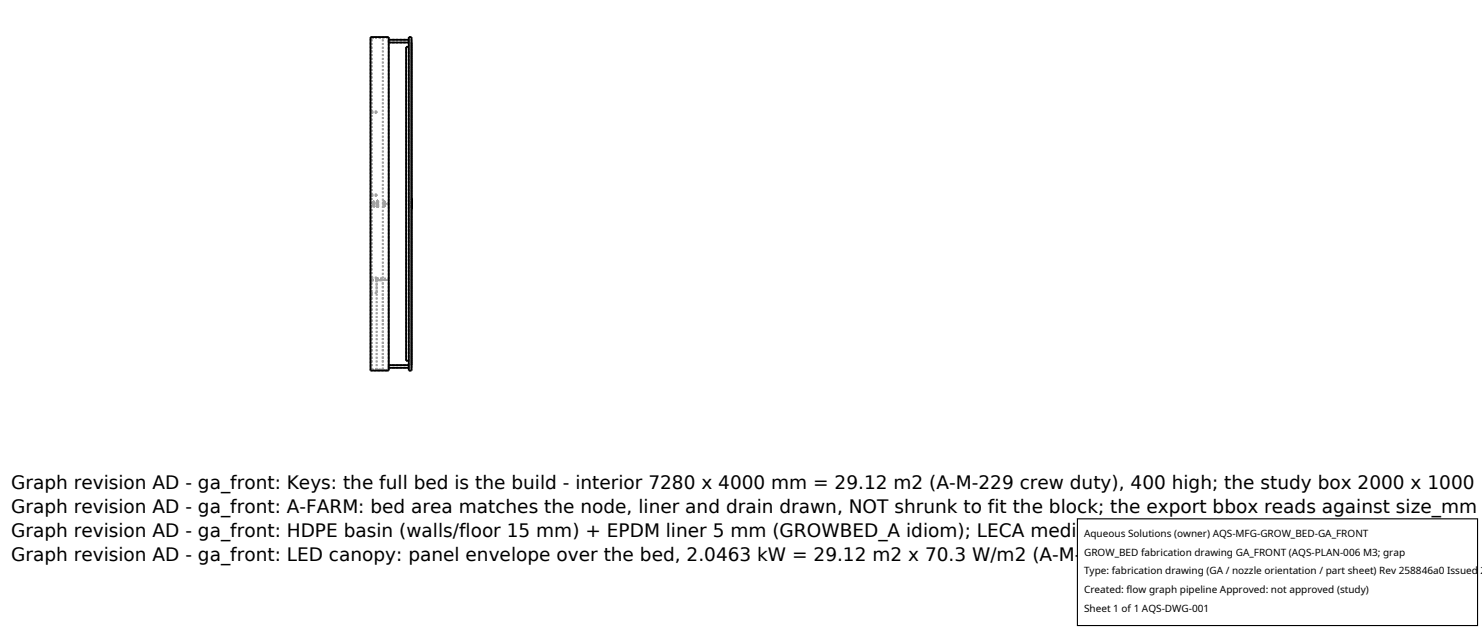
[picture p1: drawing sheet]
<svg xmlns="http://www.w3.org/2000/svg" width="212mm" height="90mm" viewBox="0 0 212 90" stroke-linecap="round" stroke-linejoin="round" font-family="sans-serif">
<defs><g id="words">
<g font-size="2.6">
<text x="1.6" y="69.8">Graph revision AD - ga_front: Keys: the full bed is the build - interior 7280 x 4000 mm = 29.12 m2 (A-M-229 crew duty), 400 high; the study box 2000 x 1000</text>
<text x="1.6" y="73.3">Graph revision AD - ga_front: A-FARM: bed area matches the node, liner and drain drawn, NOT shrunk to fit the block; the export bbox reads against size_mm</text>
<text x="1.6" y="76.7">Graph revision AD - ga_front: HDPE basin (walls/floor 15 mm) + EPDM liner 5 mm (GROWBED_A idiom); LECA media at a 250 mm study depth (hold, W12)</text>
<text x="1.6" y="80.2">Graph revision AD - ga_front: LED canopy: panel envelope over the bed, 2.0463 kW = 29.12 m2 x 70.3 W/m2 (A-M-133/A-M-144); purchased per plan rule 6</text>
</g>
<g font-size="1.4">
<text x="154.8" y="76.6">Aqueous Solutions (owner) AQS-MFG-GROW_BED-GA_FRONT</text>
<text x="154.8" y="79.3">GROW_BED fabrication drawing GA_FRONT (AQS-PLAN-006 M3; grap</text>
<text x="154.8" y="82">Type: fabrication drawing (GA / nozzle orientation / part sheet) Rev 258846a0 Issued 2</text>
<text x="154.8" y="84.7">Created: flow graph pipeline Approved: not approved (study)</text>
<text x="154.8" y="87.4">Sheet 1 of 1 AQS-DWG-001</text>
</g>
</g></defs>
<g fill="none" stroke="#a0a0a0" stroke-width=".26" stroke-dasharray=".3 .3" stroke-linecap="butt">
<path d="M52.9 5.3h2.6M53 5.4h2.5M53 16.1h.8M53 15.9v-10.5M53 15.9h.8M53 5.4h.8M53 5.4h1.7M53.8 16.1v-.2M53.8 16.1h-.8M53.8 15.9h-.8M55.5 5.3v47.6M55.5 6.1v-.4"/>
<path d="M55.5 5.7h2.9M55.5 6.1h2.9M55.5 6.1h3.3M58 6.7h.4M58.4 5.3v47.6M58.4 6.1v-.4M58.4 5.3h.4M58.4 5.7h.4M58.4 6.1h.4M58.8 6.1v-.4M53 40h2.5M53 40h.8"/>
<path d="M53 39.7v-11.8M53 39.7h.8M53 27.9h.8M53 27.8h.8M53 27.8v-11.7M53.4 29.3v.1v.1v-.2M53.4 29.1v.2l.1-.1-.1-.1M53.4 28.9v.1v.1v-.2M53.4 28.7v.2l.1-.1-.1-.1M53.4 29.3v.1v-.1M53.4 29.1v.2v-.2M53.4 29v.1v-.1"/>
<path d="M53.4 28.8v.1v-.1M53.8 40h1.7M53.8 39.8h1.7M53.8 39.8v-.1M53.8 27.9v-.1M53.8 39.7h-.8M53.8 27.9h-.8M53.8 27.8h-.8M53.8 39.8h.9M54 29.4l-.1 .1 .1 .1v-.2M54 29.2l-.1 .1 .1 .1v-.2M54 29l-.1 .1 .1 .1v-.2"/>
<path d="M54 28.8l-.1 .1 .1 .1v-.2M54 28.7h-.1l.1 .1v-.1M54 29.4l-.1 .1 .1-.1M54 29.2v.1v-.1M54 29.1l-.1 .1 .1-.1M54 28.9v.1v-.1M54 28.7l-.1 .1 .1-.1M54.7 39.8v-34.4M54.9 29.3v.2l-.1-.1 .1-.1M54.9 29.1v.2l-.1-.1 .1-.1M54.9 28.9v.2l-.1-.1 .1-.1M54.9 28.7v.2l-.1-.1 .1-.1"/>
<path d="M54.9 29.3l-.1 .1 .1 .1v-.2M54.9 29.1l-.1 .1 .1 .1v-.2M54.9 28.9l-.1 .1 .1 .1v-.2M54.9 28.7l-.1 .1 .1 .1v-.2M54.9 29.3v.1v-.1M54.9 29.1v.2v-.2M54.9 29v.1v-.1M54.9 28.8v.1v-.1M55.3 29h.2M55.3 29v.2M55.3 29.2v-.2M55.3 29.1h.2"/>
<path d="M55.3 29.1v.1M55.3 29.2v-.1M55.5 39.8v-34.4M55.5 29v.2M55.5 29.2v-.2M55.5 29.1v.1M55.5 29.2v-.1M55.5 29.2h-.2M58.8 29.5v.1M58.8 29.3v.1M58.8 29v.1M58.8 28.8v.1"/>
<path d="M58.8 29.6v-.1M58.8 29.4v-.1M58.8 29.1v-.1M58.8 28.9v-.1M58.8 29.7v-.1M58.8 29.6v-.2M58.8 29.5v-.1M58.8 29.4v-.2M58.8 29.3v-.1M58.8 29.2v-.2M58.8 29.2v-.1M58.8 29v-.2"/>
<path d="M58.8 29v-.1M58.8 28.8v-.1M58.8 28.6v-.1M52.9 52.9h2.6M52.9 52.9v-47.6M53 52.8h2.5M53 52.8v-11M53 52.8v-12.8M53 52.8h.8M53 52.8h1.7M53 40h1.7M53.8 41.8h-.8"/>
<path d="M53.8 41.8v-1.8M53.8 52.8h1.7M53.8 52.8v-12.8M53.8 40h.9M53.8 52.8h.9M54.7 52.8v-12.8M55.5 52.8v-12.8M55.5 52.5h2.9M55.5 52.5v-.4M55.5 52.1h3.3M55.5 52.1h2.9M58 51.5h.4"/>
<path d="M58 51.5v-44.8M58.4 52.5h.4M58.4 52.1v-46M58.4 52.5v-.4M58.4 52.1h.4M58.4 52.9h.4M58.4 51.5v-44.8M58.8 52.5v-.4M58.8 52.9v-47.6M58.8 52.1v-46"/>
</g>
<g fill="none" stroke="#000" stroke-width=".26">
<path d="M52.9 5.3h2.6v47.6h-2.6zM55.5 5.7h2.9M55.5 6.1h2.9M58.4 5.3h.4v47.6h-.4zM58.4 6.7h-.4v44.8h.4M58.8 29.6v.1v-.1M58.8 29.5v-.1v.2M58.8 29.2v.2v-.2M58.8 29v.2v-.1M58.8 29v-.2v.2M58.8 28.7v.1v-.1M58.8 28.5v.1v-.1"/>
<path d="M55.5 52.5h2.9M55.5 52.1h2.9"/>
</g>
<path d="M153.9 74.1h57.1v15.2h-57.1z" fill="#fff" stroke="#000" stroke-width=".16"/>
<use href="#words"/>
</svg>
